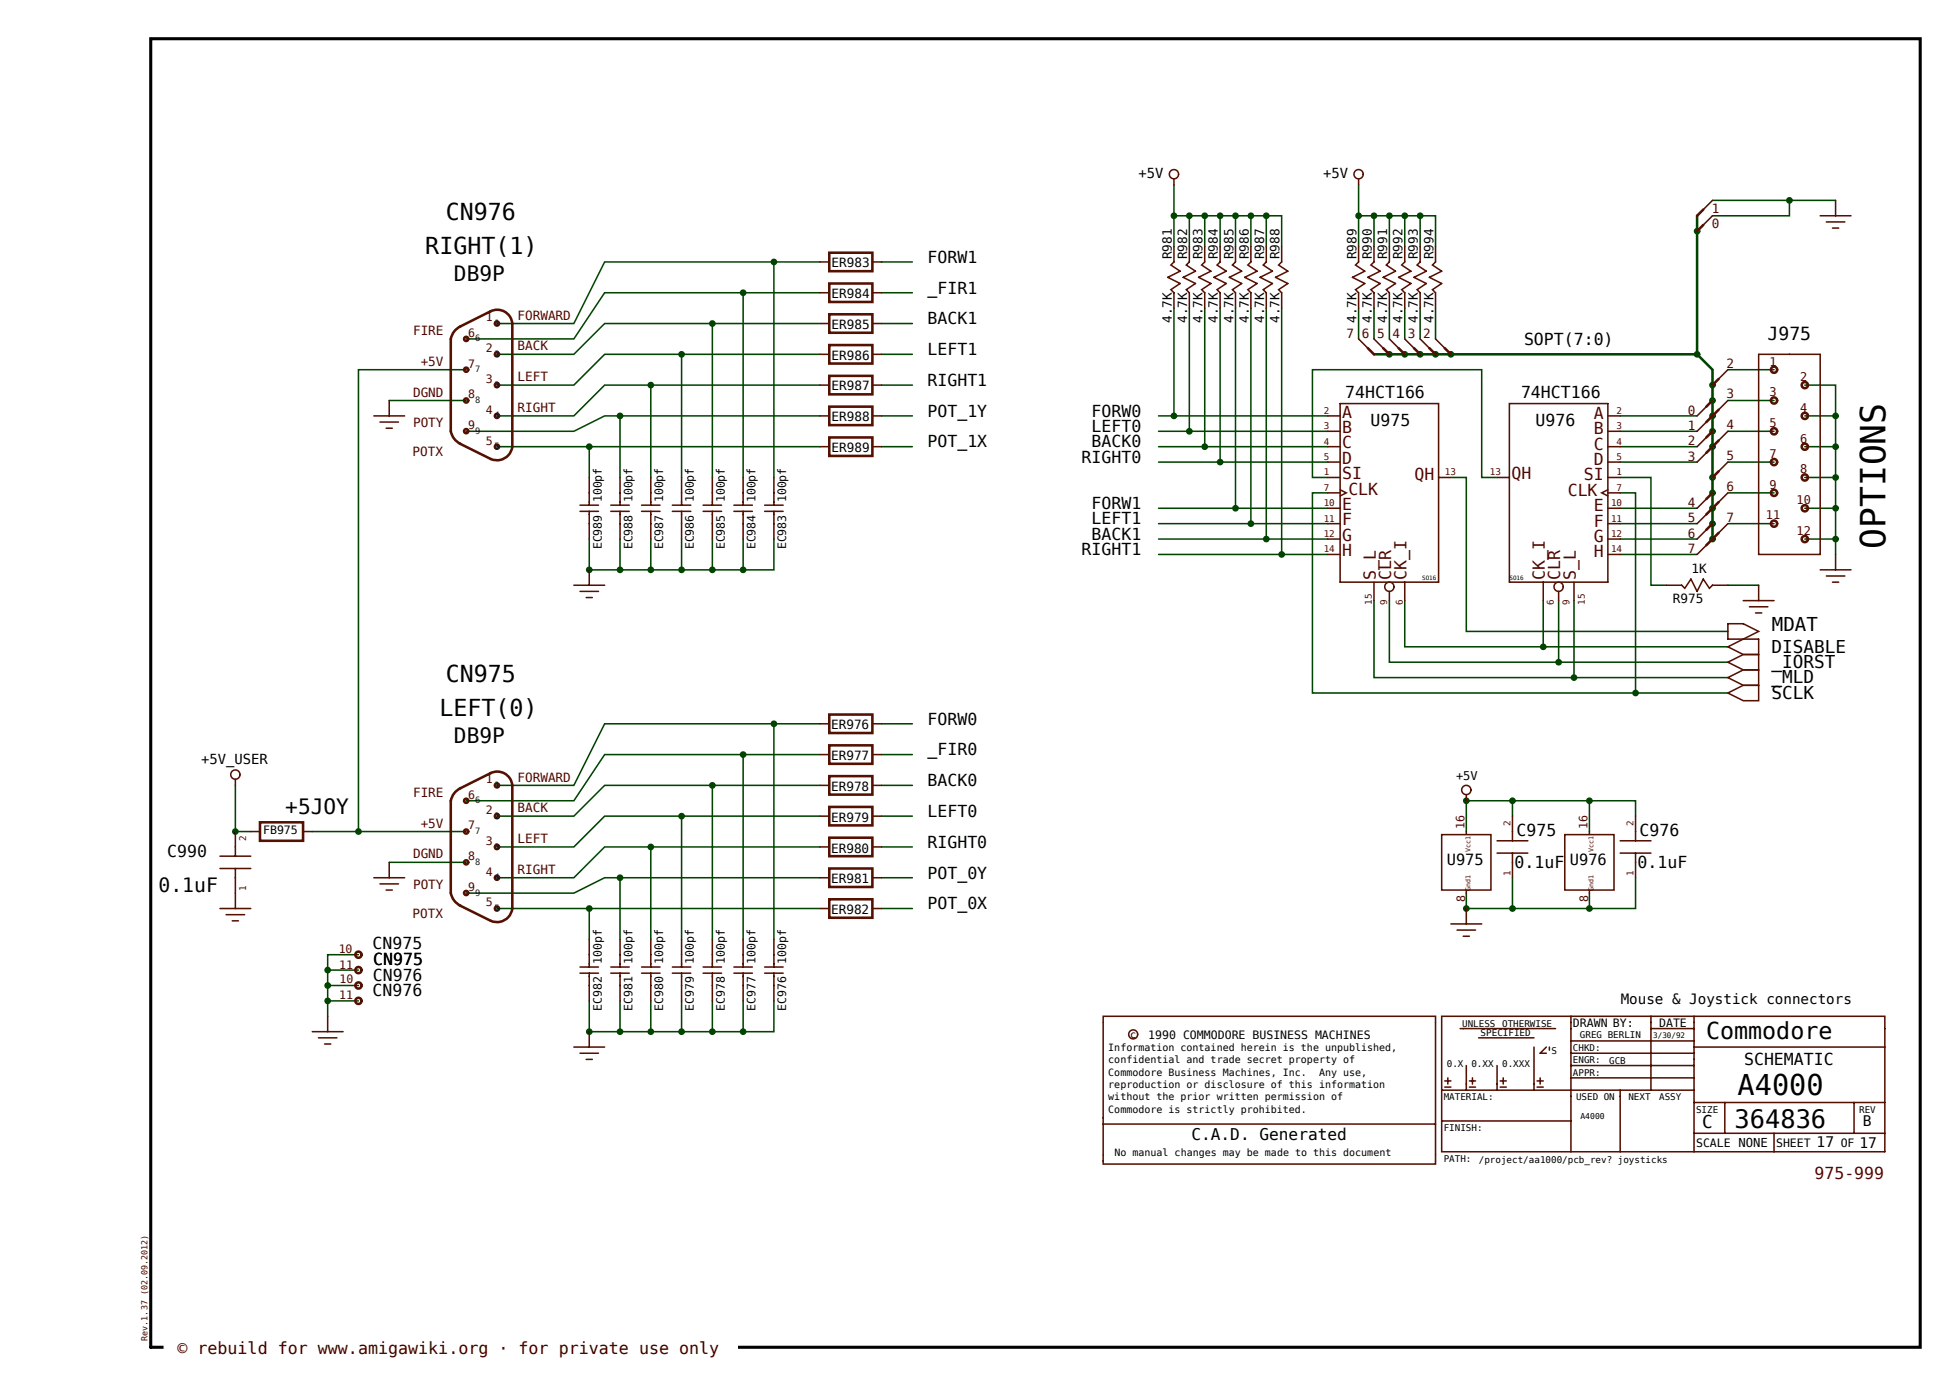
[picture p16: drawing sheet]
<svg xmlns="http://www.w3.org/2000/svg" width="420mm" height="297mm" viewBox="0 0 420 297" stroke-linecap="round" stroke-linejoin="round" font-family="sans-serif">
<defs><g id="words">
<text font-size="7.4" x="404.2" y="117.6" transform="rotate(-90 404.2 117.6)">OPTIONS</text>
<text font-size="6.1" x="372.5" y="234.7">A4000</text>
<text font-size="5.4" x="371.9" y="241.8">364836</text>
<g font-size="5">
<text x="95.5" y="47.2">CN976</text>
<text x="91.2" y="54.5">RIGHT(1)</text>
<text x="95.5" y="146.1">CN975</text>
<text x="94.2" y="153.4">LEFT(0)</text>
<text x="365.8" y="222.6">Commodore</text>
</g>
<g font-size="4.5">
<text x="97.3" y="60.2">DB9P</text>
<text x="97.3" y="159.2">DB9P</text>
<text x="61.2" y="174.5">+5JOY</text>
</g>
<text font-size="4.2" x="34" y="191.2">0.1uF</text>
<text font-size="4.1" x="379.9" y="135.1">MDAT</text>
<text font-size="3.9" x="379" y="72.9">J975</text>
<g font-size="3.8">
<text x="379.8" y="139.9">DISABLE</text>
<text x="379.8" y="143.2">_IORST</text>
<text x="379.8" y="146.5">_MLD</text>
<text x="379.8" y="149.8">SCLK</text>
<text x="365" y="241.7">C</text>
</g>
<text font-size="3.6" fill="#300" x="38" y="290.1">© rebuild for www.amigawiki.org · for private use only</text>
<g font-size="3.5">
<text x="198.9" y="56.3">FORW1</text>
<text x="198.9" y="62.9">_FIR1</text>
<text x="198.9" y="69.5">BACK1</text>
<text x="198.9" y="76.1">LEFT1</text>
<text x="326.7" y="73.8">SOPT(7:0)</text>
<text x="198.9" y="82.7">RIGHT1</text>
<text x="198.9" y="89.3">POT_1Y</text>
<text x="234" y="89.3">FORW0</text>
<text x="288.4" y="85.4">74HCT166</text>
<text x="326.1" y="85.4">74HCT166</text>
<text x="198.9" y="95.9">POT_1X</text>
<text x="234" y="92.6">LEFT0</text>
<text x="234" y="95.9">BACK0</text>
<text x="293.9" y="91.2">U975</text>
<text x="329.2" y="91.2">U976</text>
<text x="231.9" y="99.2">RIGHT0</text>
<text x="234" y="109.1">FORW1</text>
<text x="234" y="112.4">LEFT1</text>
<text x="231.9" y="119">RIGHT1</text>
<text x="234" y="115.7">BACK1</text>
<text x="198.9" y="155.3">FORW0</text>
<text x="198.9" y="161.9">_FIR0</text>
<text x="198.9" y="168.5">BACK0</text>
<text x="198.9" y="175.1">LEFT0</text>
<text x="325.1" y="179.2">C975</text>
<text x="351.5" y="179.2">C976</text>
<text x="35.8" y="183.6">C990</text>
<text x="198.9" y="181.7">RIGHT0</text>
<text x="198.9" y="188.3">POT_0Y</text>
<text x="324.7" y="186.1">0.1uF</text>
<text x="351.1" y="186.1">0.1uF</text>
<text x="198.9" y="194.8">POT_0X</text>
<text x="79.9" y="203.4">CN975</text>
<text x="80" y="206.8">CN975</text>
<text x="79.9" y="213.4">CN976</text>
<text x="79.9" y="210.1">CN976</text>
<text x="373.9" y="228.1">SCHEMATIC</text>
<text x="255.4" y="244.4">C.A.D. Generated</text>
</g>
<g font-size="3.5" fill="#500">
<text x="287.8" y="89.5">A</text>
<text x="341.7" y="89.8">A</text>
<text x="287.8" y="92.8">B</text>
<text x="341.7" y="93.1">B</text>
<text x="287.8" y="96.1">C</text>
<text x="287.8" y="99.4">D</text>
<text x="341.7" y="96.4">C</text>
<text x="341.7" y="99.7">D</text>
<text x="287.8" y="102.7">SI</text>
<text x="289.1" y="106">CLK</text>
<text x="303.3" y="103">QH</text>
<text x="324" y="102.7">QH</text>
<text x="336.1" y="106.3">CLK</text>
<text x="339.6" y="103">SI</text>
<text x="287.8" y="112.6">F</text>
<text x="287.8" y="109.3">E</text>
<text x="341.7" y="112.9">F</text>
<text x="341.7" y="109.6">E</text>
<text x="287.8" y="119.2">H</text>
<text x="287.8" y="115.9">G</text>
<text x="341.7" y="119.5">H</text>
<text x="341.7" y="116.2">G</text>
<text x="294.9" y="124.3" transform="rotate(-90 294.9 124.3)">S_L</text>
<text x="298.2" y="124.3" transform="rotate(-90 298.2 124.3)">CLR</text>
<text x="301.5" y="124.3" transform="rotate(-90 301.5 124.3)">CK_I</text>
<text x="331.2" y="124.3" transform="rotate(-90 331.2 124.3)">CK_I</text>
<text x="334.5" y="124.3" transform="rotate(-90 334.5 124.3)">CLR</text>
<text x="337.8" y="124.3" transform="rotate(-90 337.8 124.3)">S_L</text>
<text x="389" y="252.7">975-999</text>
</g>
<g font-size="3.3">
<text x="310.2" y="185.4">U975</text>
<text x="336.6" y="185.4">U976</text>
</g>
<g font-size="3.1">
<text x="347.5" y="215.1">Mouse &amp; Joystick connectors</text>
<text x="389.5" y="245.9">17</text>
<text x="398.7" y="246">17</text>
<text x="399.4" y="241.4">B</text>
</g>
<g font-size="3">
<text x="244.1" y="38">+5V</text>
<text x="283.7" y="38">+5V</text>
<text x="43.1" y="163.6">+5V_USER</text>
</g>
<g font-size="2.7" fill="#500">
<text x="367" y="45.6">1</text>
<text x="367" y="48.9">0</text>
<text x="88.6" y="71.8">FIRE</text>
<text x="110.9" y="68.5">FORWARD</text>
<text x="110.9" y="75.1">BACK</text>
<text x="288.6" y="72.5">7</text>
<text x="291.9" y="72.5">6</text>
<text x="295.2" y="72.5">5</text>
<text x="298.5" y="72.5">4</text>
<text x="301.8" y="72.5">3</text>
<text x="305.1" y="72.5">2</text>
<text x="90.2" y="78.4">+5V</text>
<text x="110.9" y="81.7">LEFT</text>
<text x="370.2" y="78.8">2</text>
<text x="88.6" y="85">DGND</text>
<text x="110.9" y="88.3">RIGHT</text>
<text x="361.9" y="88.8">0</text>
<text x="370.2" y="85.4">3</text>
<text x="88.6" y="91.6">POTY</text>
<text x="361.9" y="95.4">2</text>
<text x="361.9" y="92.1">1</text>
<text x="370.2" y="92">4</text>
<text x="88.4" y="97.7">POTX</text>
<text x="361.9" y="98.7">3</text>
<text x="370.2" y="98.6">5</text>
<text x="370.2" y="105.2">6</text>
<text x="361.9" y="111.9">5</text>
<text x="361.9" y="108.6">4</text>
<text x="370.2" y="111.8">7</text>
<text x="361.9" y="118.5">7</text>
<text x="361.9" y="115.2">6</text>
<text x="110.9" y="167.5">FORWARD</text>
<text x="88.6" y="170.8">FIRE</text>
<text x="90.2" y="177.4">+5V</text>
<text x="110.9" y="174.1">BACK</text>
<text x="88.6" y="184">DGND</text>
<text x="110.9" y="180.7">LEFT</text>
<text x="88.6" y="190.6">POTY</text>
<text x="110.9" y="187.3">RIGHT</text>
<text x="88.4" y="196.7">POTX</text>
</g>
<g font-size="2.7">
<text x="178.3" y="57.3">ER983</text>
<text x="251.2" y="55.6" transform="rotate(-90 251.2 55.6)">R981</text>
<text x="254.5" y="55.6" transform="rotate(-90 254.5 55.6)">R982</text>
<text x="257.8" y="55.6" transform="rotate(-90 257.8 55.6)">R983</text>
<text x="261.1" y="55.6" transform="rotate(-90 261.1 55.6)">R984</text>
<text x="264.4" y="55.6" transform="rotate(-90 264.4 55.6)">R985</text>
<text x="267.7" y="55.6" transform="rotate(-90 267.7 55.6)">R986</text>
<text x="271" y="55.6" transform="rotate(-90 271 55.6)">R987</text>
<text x="274.3" y="55.6" transform="rotate(-90 274.3 55.6)">R988</text>
<text x="290.8" y="55.6" transform="rotate(-90 290.8 55.6)">R989</text>
<text x="294.1" y="55.6" transform="rotate(-90 294.1 55.6)">R990</text>
<text x="297.4" y="55.6" transform="rotate(-90 297.4 55.6)">R991</text>
<text x="300.7" y="55.6" transform="rotate(-90 300.7 55.6)">R992</text>
<text x="304" y="55.6" transform="rotate(-90 304 55.6)">R993</text>
<text x="307.3" y="55.6" transform="rotate(-90 307.3 55.6)">R994</text>
<text x="178.3" y="63.9">ER984</text>
<text x="178.3" y="70.5">ER985</text>
<text x="251.2" y="69.2" transform="rotate(-90 251.2 69.2)">4.7K</text>
<text x="254.5" y="69.2" transform="rotate(-90 254.5 69.2)">4.7K</text>
<text x="257.8" y="69.2" transform="rotate(-90 257.8 69.2)">4.7K</text>
<text x="261.1" y="69.2" transform="rotate(-90 261.1 69.2)">4.7K</text>
<text x="264.4" y="69.2" transform="rotate(-90 264.4 69.2)">4.7K</text>
<text x="267.7" y="69.2" transform="rotate(-90 267.7 69.2)">4.7K</text>
<text x="271" y="69.2" transform="rotate(-90 271 69.2)">4.7K</text>
<text x="274.3" y="69.2" transform="rotate(-90 274.3 69.2)">4.7K</text>
<text x="290.8" y="69.2" transform="rotate(-90 290.8 69.2)">4.7K</text>
<text x="294.1" y="69.2" transform="rotate(-90 294.1 69.2)">4.7K</text>
<text x="297.4" y="69.2" transform="rotate(-90 297.4 69.2)">4.7K</text>
<text x="300.7" y="69.2" transform="rotate(-90 300.7 69.2)">4.7K</text>
<text x="304" y="69.2" transform="rotate(-90 304 69.2)">4.7K</text>
<text x="307.3" y="69.2" transform="rotate(-90 307.3 69.2)">4.7K</text>
<text x="178.3" y="77.1">ER986</text>
<text x="178.3" y="83.7">ER987</text>
<text x="178.3" y="90.3">ER988</text>
<text x="178.3" y="96.9">ER989</text>
<text x="362.6" y="122.8">1K</text>
<text x="358.7" y="129.3">R975</text>
<text x="178.2" y="156.3">ER976</text>
<text x="178.2" y="162.9">ER977</text>
<text x="178.2" y="169.5">ER978</text>
<text x="178.2" y="176.1">ER979</text>
<text x="178.2" y="182.7">ER980</text>
<text x="178.2" y="189.3">ER981</text>
<text x="178.2" y="195.9">ER982</text>
</g>
<g font-size="2.6" fill="#500">
<text x="379.4" y="78.3">1</text>
<text x="386" y="81.6">2</text>
<text x="379.4" y="84.9">3</text>
<text x="386" y="88.2">4</text>
<text x="379.4" y="91.5">5</text>
<text x="386" y="94.8">6</text>
<text x="379.4" y="98.1">7</text>
<text x="386" y="101.4">8</text>
<text x="379.4" y="104.7">9</text>
<text x="378.6" y="111.3">11</text>
<text x="385.2" y="108">10</text>
<text x="385.2" y="114.6">12</text>
</g>
<text font-size="2.6" x="312.2" y="167.2">+5V</text>
<g font-size="2.5" fill="#500">
<text x="104.2" y="68.9">1</text>
<text x="100.4" y="72.2">6</text>
<text x="104.2" y="75.5">2</text>
<text x="100.4" y="78.8">7</text>
<text x="104.2" y="82.1">3</text>
<text x="100.4" y="85.4">8</text>
<text x="104.2" y="88.7">4</text>
<text x="100.4" y="92">9</text>
<text x="104.2" y="95.3">5</text>
<text x="104.2" y="167.9">1</text>
<text x="100.4" y="171.2">6</text>
<text x="100.4" y="177.7">7</text>
<text x="104.2" y="174.5">2</text>
<text x="314" y="177.6" transform="rotate(-90 314 177.6)">16</text>
<text x="340.4" y="177.6" transform="rotate(-90 340.4 177.6)">16</text>
<text x="100.4" y="184.3">8</text>
<text x="104.2" y="181">3</text>
<text x="100.4" y="190.9">9</text>
<text x="104.2" y="187.6">4</text>
<text x="104.2" y="194.2">5</text>
<text x="314.1" y="193.4" transform="rotate(-90 314.1 193.4)">8</text>
<text x="340.5" y="193.4" transform="rotate(-90 340.5 193.4)">8</text>
<text x="72.6" y="204.1">10</text>
<text x="72.7" y="207.5">11</text>
<text x="72.7" y="214.1">11</text>
<text x="72.8" y="210.7">10</text>
</g>
<g font-size="2.5">
<text x="129" y="107.6" transform="rotate(-90 129 107.6)">100pf</text>
<text x="135.6" y="107.6" transform="rotate(-90 135.6 107.6)">100pf</text>
<text x="142.2" y="107.6" transform="rotate(-90 142.2 107.6)">100pf</text>
<text x="148.8" y="107.6" transform="rotate(-90 148.8 107.6)">100pf</text>
<text x="155.4" y="107.6" transform="rotate(-90 155.4 107.6)">100pf</text>
<text x="162" y="107.6" transform="rotate(-90 162 107.6)">100pf</text>
<text x="168.6" y="107.6" transform="rotate(-90 168.6 107.6)">100pf</text>
<text x="129" y="117.7" transform="rotate(-90 129 117.7)">EC989</text>
<text x="135.6" y="117.7" transform="rotate(-90 135.6 117.7)">EC988</text>
<text x="142.2" y="117.7" transform="rotate(-90 142.2 117.7)">EC987</text>
<text x="148.8" y="117.7" transform="rotate(-90 148.8 117.7)">EC986</text>
<text x="155.4" y="117.7" transform="rotate(-90 155.4 117.7)">EC985</text>
<text x="162" y="117.7" transform="rotate(-90 162 117.7)">EC984</text>
<text x="168.6" y="117.7" transform="rotate(-90 168.6 117.7)">EC983</text>
<text x="56.4" y="178.6">FB975</text>
<text x="129" y="206.6" transform="rotate(-90 129 206.6)">100pf</text>
<text x="135.6" y="206.6" transform="rotate(-90 135.6 206.6)">100pf</text>
<text x="142.2" y="206.6" transform="rotate(-90 142.2 206.6)">100pf</text>
<text x="148.8" y="206.6" transform="rotate(-90 148.8 206.6)">100pf</text>
<text x="155.4" y="206.6" transform="rotate(-90 155.4 206.6)">100pf</text>
<text x="162" y="206.6" transform="rotate(-90 162 206.6)">100pf</text>
<text x="168.6" y="206.6" transform="rotate(-90 168.6 206.6)">100pf</text>
<text x="129" y="216.7" transform="rotate(-90 129 216.7)">EC982</text>
<text x="135.6" y="216.7" transform="rotate(-90 135.6 216.7)">EC981</text>
<text x="142.2" y="216.7" transform="rotate(-90 142.2 216.7)">EC980</text>
<text x="148.8" y="216.7" transform="rotate(-90 148.8 216.7)">EC979</text>
<text x="155.4" y="216.7" transform="rotate(-90 155.4 216.7)">EC978</text>
<text x="162" y="216.7" transform="rotate(-90 162 216.7)">EC977</text>
<text x="168.6" y="216.7" transform="rotate(-90 168.6 216.7)">EC976</text>
<text x="337.2" y="220">DRAWN BY:</text>
<text x="355.7" y="220">DATE</text>
<text x="246.2" y="222.6">1990 COMMODORE BUSINESS MACHINES</text>
<text x="363.6" y="245.7">SCALE NONE</text>
<text x="380.8" y="245.7">SHEET</text>
<text x="394.6" y="245.7">OF</text>
</g>
<g font-size="2.1">
<text x="237.6" y="227.9">confidential and trade secret property of</text>
<text x="237.6" y="225.3">Information contained herein is the unpublished,</text>
<text x="242.3" y="222.3">c</text>
<text x="237.6" y="233.2">reproduction or disclosure of this information</text>
<text x="237.6" y="230.5">Commodore Business Machines, Inc.</text>
<text x="282.8" y="230.5">Any use,</text>
<text x="237.6" y="238.4">Commodore is strictly prohibited.</text>
<text x="237.6" y="235.8">without the prior written permission of</text>
<text x="238.9" y="247.7">No manual changes may be made to this document</text>
</g>
<g font-size="2" fill="#500">
<text x="283.8" y="88.7">2</text>
<text x="346.6" y="88.7">2</text>
<text x="283.8" y="95.3">4</text>
<text x="283.8" y="92">3</text>
<text x="346.6" y="95.3">4</text>
<text x="346.6" y="92">3</text>
<text x="283.8" y="101.9">1</text>
<text x="283.8" y="98.6">5</text>
<text x="309.8" y="101.9">13</text>
<text x="319.4" y="101.9">13</text>
<text x="346.6" y="101.9">1</text>
<text x="346.6" y="98.6">5</text>
<text x="283.8" y="105.2">7</text>
<text x="346.6" y="105.2">7</text>
<text x="283.8" y="111.8">11</text>
<text x="283.8" y="108.5">10</text>
<text x="345.4" y="111.8">11</text>
<text x="345.4" y="108.5">10</text>
<text x="283.8" y="118.4">14</text>
<text x="283.8" y="115.1">12</text>
<text x="345.4" y="118.4">14</text>
<text x="345.4" y="115.1">12</text>
<text x="294.1" y="129.6" transform="rotate(-90 294.1 129.6)">15</text>
<text x="297.4" y="129.6" transform="rotate(-90 297.4 129.6)">9</text>
<text x="300.7" y="129.6" transform="rotate(-90 300.7 129.6)">6</text>
<text x="333.2" y="129.6" transform="rotate(-90 333.2 129.6)">6</text>
<text x="336.5" y="129.6" transform="rotate(-90 336.5 129.6)">9</text>
<text x="339.8" y="129.6" transform="rotate(-90 339.8 129.6)">15</text>
<text x="323.8" y="177" transform="rotate(-90 323.8 177)">2</text>
<text x="350.2" y="177" transform="rotate(-90 350.2 177)">2</text>
<text x="52.8" y="180.3" transform="rotate(-90 52.8 180.3)">2</text>
<text x="52.8" y="190.9" transform="rotate(-90 52.8 190.9)">1</text>
<text x="323.8" y="187.6" transform="rotate(-90 323.8 187.6)">1</text>
<text x="350.2" y="187.6" transform="rotate(-90 350.2 187.6)">1</text>
</g>
<g font-size="2">
<text x="313.5" y="220">UNLESS</text>
<text x="317.4" y="222">SPECIFIED</text>
<text x="322.1" y="220">OTHERWISE</text>
<text x="332.6" y="225.9">S</text>
<text x="337.2" y="227.9">ENGR:</text>
<text x="337.2" y="225.3">CHKD:</text>
<text x="338.7" y="222.3">GREG BERLIN</text>
<text x="345" y="227.9">GCB</text>
<text x="310.2" y="228.6">0.X</text>
<text x="315.5" y="228.6">0.XX</text>
<text x="322.1" y="228.6">0.XXX</text>
<text x="337.2" y="230.5">APPR:</text>
<text x="309.5" y="235.8">MATERIAL:</text>
<text x="337.9" y="235.8">USED ON</text>
<text x="349.1" y="235.8">NEXT</text>
<text x="355.7" y="235.8">ASSY</text>
<text x="363.6" y="238.4">SIZE</text>
<text x="398.6" y="238.4">REV</text>
<text x="309.5" y="242.4">FINISH:</text>
<text x="309.5" y="249">PATH:</text>
<text x="317.1" y="249.3">/project/aa1000/pcb_rev? joysticks</text>
</g>
<g font-size="1.9" fill="#005">
<text x="106" y="69.9">1</text>
<text x="101.9" y="73.2">6</text>
<text x="106" y="76.5">2</text>
<text x="101.9" y="79.8">7</text>
<text x="106" y="83.1">3</text>
<text x="101.9" y="86.4">8</text>
<text x="106" y="89.7">4</text>
<text x="101.9" y="93">9</text>
<text x="106" y="96.3">5</text>
<text x="101.9" y="172.1">6</text>
<text x="106" y="168.8">1</text>
<text x="101.9" y="178.7">7</text>
<text x="106" y="175.4">2</text>
<text x="101.9" y="185.3">8</text>
<text x="106" y="182">3</text>
<text x="101.9" y="191.9">9</text>
<text x="106" y="188.6">4</text>
<text x="106" y="195.2">5</text>
</g>
<text font-size="1.8" fill="#300" x="31.6" y="287.3" transform="rotate(-90 31.6 287.3)">Rev.1.37 (02.09.2012)</text>
<text font-size="1.7" x="338.8" y="239.9">A4000</text>
<text font-size="1.6" x="354.4" y="222.5">3/30/92</text>
<g font-size="1.4" fill="#500">
<text x="315.2" y="182.5" transform="rotate(-90 315.2 182.5)">Vcc1</text>
<text x="341.6" y="182.5" transform="rotate(-90 341.6 182.5)">Vcc1</text>
<text x="315.2" y="190.9" transform="rotate(-90 315.2 190.9)">Gnd1</text>
<text x="341.6" y="190.9" transform="rotate(-90 341.6 190.9)">Gnd1</text>
</g>
<g font-size="1.3">
<text x="304.9" y="124.3">SO16</text>
<text x="323.6" y="124.3">SO16</text>
</g>
</g></defs>
<path d="M32.3 8.3h379.4v280.4h-379.4z" fill="#fff" stroke="#fff" stroke-width=".22"/>
<path d="M32.3 8.3h379.4v280.4h-379.4z" fill="none" stroke="#000" stroke-width=".66"/>
<g fill="none" stroke="#040" stroke-width=".33">
<path d="M251.7 39.6v6.6M291.3 39.6v13.2M165.9 56.1v46.2M175.8 56.1h-46.2l-6.6 13.2h-16.5M189 56.1h6.6M255 52.8v-6.6h19.8v6.6M255 46.2h-3.3v6.6M258.3 46.2v6.6M261.6 46.2v6.6M264.9 46.2v6.6M268.2 46.2v6.6M271.5 46.2v6.6"/>
<path d="M291.3 46.2h16.5v6.6M294.6 46.2v6.6M297.9 46.2v6.6M301.2 46.2v6.6M304.5 46.2v6.6M367.1 42.9h26.4M383.6 42.9v3.3h-16.5M99.9 79.2h-23v99h23M146.1 75.9v26.4M152.7 69.3v33M159.3 62.7v39.6M175.8 75.9h-46.2l-6.6 6.6h-16.5"/>
<path d="M175.8 62.7h-46.2l-6.6 9.9h-23.1M175.8 69.3h-46.2l-6.6 6.6h-16.5M189 75.9h6.6M189 62.7h6.6M189 69.3h6.6M251.7 66v23.1M255 66v26.4M258.3 66v29.7M261.6 66v33M264.9 66v42.9M268.2 66v46.2M271.5 66v49.5"/>
<path d="M274.8 66v52.8M291.3 66v6.6M294.6 66v6.6M297.9 66v6.6M301.2 66v6.6M304.5 66v6.6M307.8 66v6.6M370.4 79.2h9.9M83.4 85.8h16.5M106.5 95.7h69.3M126.3 95.7v6.6M132.9 89.1v13.2"/>
<path d="M139.5 82.5v19.8M175.8 89.1h-46.2l-6.6 3.3h-23.1M175.8 82.5h-46.2l-6.6 6.6h-16.5M189 82.5h6.6M189 89.1h6.6M189 95.7h6.6M248.4 92.4h36.3M248.4 99h36.3M248.4 89.1h36.3M248.4 95.7h36.3M347.4 92.4h16.5M347.4 99h16.5"/>
<path d="M347.4 89.1h16.5M347.4 95.7h16.5M370.4 92.4h9.9M370.4 99h9.9M370.4 85.8h9.9M386.9 82.5h6.6v36.3M386.9 89.1h6.6M386.9 95.7h6.6M126.3 115.5v6.6h39.6v-6.6M132.9 115.5v6.6M139.5 115.5v6.6M146.1 115.5v6.6"/>
<path d="M152.7 115.5v6.6M159.3 115.5v6.6M248.4 108.9h36.3M248.4 115.5h36.3M248.4 112.2h36.3M248.4 118.8h36.3M284.7 105.6h-3.3v42.9h89M284.7 102.3h-3.3v-23.1h36.3v23.1h3.3M311.1 102.3h3.3v33h56M347.4 105.6h3.3v42.9M347.4 102.3h6.6v23.1h3.3M347.4 108.9h16.5"/>
<path d="M347.4 115.5h16.5M347.4 112.2h16.5M347.4 118.8h16.5M370.4 105.6h9.9M370.4 112.2h9.9M386.9 108.9h6.6M386.9 115.5h6.6M386.9 102.3h6.6M294.6 128.7v16.5h75.8M297.9 128.7v13.2h72.5M301.2 128.7v9.9h69.2M330.9 128.7v9.9"/>
<path d="M334.2 128.7v13.2M337.5 128.7v16.5M370.4 125.4h6.6M165.9 155.1v46.2M175.8 155.1h-46.2l-6.6 13.2h-16.5M189 155.1h6.6M50.5 168.3v9.9h3.3M67 178.2h9.9M146.1 174.9v26.4M152.7 168.3v33M159.3 161.7v39.6M175.8 168.3h-46.2l-6.6 6.6h-16.5"/>
<path d="M175.8 161.7h-46.2l-6.6 9.9h-23.1M175.8 174.9h-46.2l-6.6 6.6h-16.5M189 174.9h6.6M189 168.3h6.6M189 161.7h6.6M324.3 171.6v3.3M340.8 171.6v6.6M350.7 174.9v-3.3h-36.3v6.6M83.4 184.8h16.5M106.5 194.7h69.3M126.3 194.7v6.6M132.9 188.1v13.2"/>
<path d="M139.5 181.5v19.8M175.8 188.1h-46.2l-6.6 3.3h-23.1M175.8 181.5h-46.2l-6.6 6.6h-16.5M189 194.7h6.6M189 188.1h6.6M189 181.5h6.6M324.3 188.1v6.6M340.8 191.4v3.3M350.7 188.1v6.6h-36.3v-3.3M70.3 214.5h6.6M70.3 211.2h6.6M70.3 207.9h6.6"/>
<path d="M76.9 204.6h-6.6v13.2M126.3 214.5v6.6h39.6v-6.6M132.9 214.5v6.6M139.5 214.5v6.6M146.1 214.5v6.6M152.7 214.5v6.6M159.3 214.5v6.6"/>
</g>
<g fill="#040" stroke="#040" stroke-width=".33">
<circle cx="363.9" cy="49.5" r=".55"/>
<circle cx="264.9" cy="108.9" r=".55"/>
<circle cx="255" cy="92.4" r=".55"/>
<circle cx="297.9" cy="75.9" r=".55"/>
<circle cx="301.2" cy="75.9" r=".55"/>
<circle cx="304.5" cy="75.9" r=".55"/>
<circle cx="307.8" cy="75.9" r=".55"/>
<circle cx="311.1" cy="75.9" r=".55"/>
<circle cx="367.1" cy="82.5" r=".55"/>
<circle cx="367.1" cy="85.8" r=".55"/>
<circle cx="367.1" cy="89.1" r=".55"/>
<circle cx="367.1" cy="92.4" r=".55"/>
<circle cx="367.1" cy="95.7" r=".55"/>
<circle cx="367.1" cy="102.3" r=".55"/>
<circle cx="367.1" cy="105.6" r=".55"/>
<circle cx="367.1" cy="108.9" r=".55"/>
<circle cx="367.1" cy="115.5" r=".55"/>
<circle cx="367.1" cy="112.2" r=".55"/>
<circle cx="383.6" cy="42.9" r=".55"/>
<circle cx="314.4" cy="194.7" r=".55"/>
<circle cx="324.3" cy="194.7" r=".55"/>
<circle cx="340.8" cy="194.7" r=".55"/>
<circle cx="271.5" cy="115.5" r=".55"/>
<circle cx="152.7" cy="168.3" r=".55"/>
<circle cx="261.6" cy="99" r=".55"/>
<circle cx="146.1" cy="75.9" r=".55"/>
<circle cx="337.5" cy="145.2" r=".55"/>
<circle cx="330.9" cy="138.6" r=".55"/>
<circle cx="159.3" cy="122.1" r=".55"/>
<circle cx="152.7" cy="122.1" r=".55"/>
<circle cx="146.1" cy="122.1" r=".55"/>
<circle cx="139.5" cy="122.1" r=".55"/>
<circle cx="132.9" cy="122.1" r=".55"/>
<circle cx="126.3" cy="122.1" r=".55"/>
<circle cx="50.5" cy="178.2" r=".55"/>
<circle cx="126.3" cy="194.7" r=".55"/>
<circle cx="251.7" cy="89.1" r=".55"/>
<circle cx="132.9" cy="89.1" r=".55"/>
<circle cx="139.5" cy="82.5" r=".55"/>
<circle cx="165.9" cy="155.1" r=".55"/>
<circle cx="340.8" cy="171.6" r=".55"/>
<circle cx="324.3" cy="171.6" r=".55"/>
<circle cx="314.4" cy="171.6" r=".55"/>
<circle cx="159.3" cy="161.7" r=".55"/>
<circle cx="268.2" cy="112.2" r=".55"/>
<circle cx="132.9" cy="188.1" r=".55"/>
<circle cx="258.3" cy="95.7" r=".55"/>
<circle cx="126.3" cy="95.7" r=".55"/>
<circle cx="76.9" cy="178.2" r=".55"/>
<circle cx="159.3" cy="221.1" r=".55"/>
<circle cx="152.7" cy="221.1" r=".55"/>
<circle cx="146.1" cy="221.1" r=".55"/>
<circle cx="139.5" cy="221.1" r=".55"/>
<circle cx="132.9" cy="221.1" r=".55"/>
<circle cx="126.3" cy="221.1" r=".55"/>
<circle cx="159.3" cy="62.7" r=".55"/>
<circle cx="350.7" cy="148.5" r=".55"/>
<circle cx="274.8" cy="118.8" r=".55"/>
<circle cx="139.5" cy="181.5" r=".55"/>
<circle cx="146.1" cy="174.9" r=".55"/>
<circle cx="393.5" cy="89.1" r=".55"/>
<circle cx="393.5" cy="95.7" r=".55"/>
<circle cx="393.5" cy="102.3" r=".55"/>
<circle cx="393.5" cy="108.9" r=".55"/>
<circle cx="393.5" cy="115.5" r=".55"/>
<circle cx="70.3" cy="207.9" r=".55"/>
<circle cx="70.3" cy="211.2" r=".55"/>
<circle cx="70.3" cy="214.5" r=".55"/>
<circle cx="152.7" cy="69.3" r=".55"/>
<circle cx="165.9" cy="56.1" r=".55"/>
<circle cx="334.2" cy="141.9" r=".55"/>
<circle cx="363.9" cy="75.9" r=".55"/>
<circle cx="251.7" cy="46.2" r=".55"/>
<circle cx="255" cy="46.2" r=".55"/>
<circle cx="261.6" cy="46.2" r=".55"/>
<circle cx="258.3" cy="46.2" r=".55"/>
<circle cx="271.5" cy="46.2" r=".55"/>
<circle cx="268.2" cy="46.2" r=".55"/>
<circle cx="264.9" cy="46.2" r=".55"/>
<circle cx="291.3" cy="46.2" r=".55"/>
<circle cx="294.6" cy="46.2" r=".55"/>
<circle cx="297.9" cy="46.2" r=".55"/>
<circle cx="301.2" cy="46.2" r=".55"/>
<circle cx="304.5" cy="46.2" r=".55"/>
</g>
<path d="M363.9 46.2v29.7M294.6 75.9h69.3M363.9 75.9l3.2 3.3v36.3" fill="none" stroke="#040" stroke-width=".55"/>
<g fill="none" stroke="#510" stroke-width=".33">
<path d="M50.5 167v1.3M50.5 178.2v5.3M53.8 178.2h1.9M65 178.2h2M47.2 194.7h6.6M47.2 186.1h6.6M47.2 183.5h6.6M48.5 196h3.9M49.8 197.3h1.3M50.5 186.1v8.6"/>
<circle cx="50.5" cy="166" r=".99"/>
</g>
<path d="M55.7 176.2h9.3v4h-9.3z" fill="#fff" stroke="#510" stroke-width=".55"/>
<g fill="none" stroke="#510" stroke-width=".33">
<path d="M80.1 89.1h6.6M81.5 90.4h3.9M82.8 91.8h1.3M83.4 85.8v3.3M124.4 108.3h3.9M124.4 109.6h3.9M126.3 102.3v6M126.3 109.6v5.9M131 108.3h3.9M131 109.6h3.9M132.9 102.3v6M132.9 109.6v5.9"/>
<path d="M137.5 108.3h4M137.5 109.6h4M139.5 102.3v6M139.5 109.6v5.9M144.1 108.3h4M144.1 109.6h4M146.1 102.3v6M146.1 109.6v5.9M150.7 108.3h4M150.7 109.6h4M152.7 102.3v6M152.7 109.6v5.9"/>
<path d="M157.3 108.3h4M157.3 109.6h4M159.3 102.3v6M159.3 109.6v5.9M163.9 108.3h4M163.9 109.6h4M165.9 102.3v6M165.9 109.6v5.9M123 125.4h6.6M124.4 126.7h3.9M125.7 128h1.3M126.3 122.1v3.3"/>
<path d="M80.1 188.1h6.6M81.5 189.4h3.9M82.8 190.7h1.3M83.4 184.8v3.3M175.8 194.7h2M187 194.7h2M124.4 207.2h3.9M124.4 208.5h3.9M126.3 201.3v5.9M126.3 208.5v6M131 207.2h3.9M131 208.5h3.9"/>
<path d="M132.9 201.3v5.9M132.9 208.5v6M137.5 207.2h4M137.5 208.5h4M139.5 201.3v5.9M139.5 208.5v6M144.1 207.2h4M144.1 208.5h4M146.1 201.3v5.9M146.1 208.5v6M150.7 207.2h4M150.7 208.5h4"/>
<path d="M152.7 201.3v5.9M152.7 208.5v6M157.3 207.2h4M157.3 208.5h4M159.3 201.3v5.9M159.3 208.5v6M163.9 207.2h4M163.9 208.5h4M165.9 201.3v5.9M165.9 208.5v6M123 224.4h6.6M124.4 225.7h3.9"/>
<path d="M125.7 227h1.3M126.3 221.1v3.3"/>
</g>
<g fill="none" stroke="#510" stroke-width=".55">
<path d="M96.6 72.6v19.8M98.7 69.9a3.8 3.8 0 0 0-2.1 2.8M105.1 66.7a3.2 3.2 0 0 1 4.7 2.7M105.2 66.7l-6.6 3.3M109.8 69.3v26.4a3.3 3.3 0 0 1-4.6 2.7l-6.6-3.3M96.6 92.4a3.8 3.8 0 0 0 2.1 2.7M96.6 171.6v19.8M98.7 168.9a3.8 3.8 0 0 0-2.1 2.7M105.1 165.7a3.2 3.2 0 0 1 4.7 2.6M105.2 165.7l-6.6 3.3M109.8 168.3v26.4a3.3 3.3 0 0 1-4.6 2.6l-6.6-3.3M96.6 191.3a3.8 3.8 0 0 0 2.1 2.8"/>
<circle cx="99.9" cy="79.2" r=".44"/>
<circle cx="99.9" cy="72.6" r=".44"/>
<circle cx="106.5" cy="75.9" r=".44"/>
<circle cx="106.5" cy="69.3" r=".44"/>
<circle cx="99.9" cy="92.4" r=".44"/>
<circle cx="99.9" cy="85.8" r=".44"/>
<circle cx="106.5" cy="89.1" r=".44"/>
<circle cx="106.5" cy="82.5" r=".44"/>
<circle cx="106.5" cy="95.7" r=".44"/>
<circle cx="99.9" cy="171.6" r=".44"/>
<circle cx="99.9" cy="178.2" r=".44"/>
<circle cx="106.5" cy="168.3" r=".44"/>
<circle cx="106.5" cy="174.9" r=".44"/>
<circle cx="99.9" cy="191.4" r=".44"/>
<circle cx="99.9" cy="184.8" r=".44"/>
<circle cx="106.5" cy="181.5" r=".44"/>
<circle cx="106.5" cy="194.7" r=".44"/>
<circle cx="106.5" cy="188.1" r=".44"/>
</g>
<path d="M177.8 192.7h9.2v4h-9.2z" fill="#fff" stroke="#510" stroke-width=".55"/>
<path d="M175.8 188.1h2M187 188.1h2" fill="none" stroke="#510" stroke-width=".33"/>
<path d="M177.8 186.1h9.2v4h-9.2z" fill="#fff" stroke="#510" stroke-width=".55"/>
<path d="M175.8 181.5h2M187 181.5h2" fill="none" stroke="#510" stroke-width=".33"/>
<path d="M177.8 179.5h9.2v4h-9.2z" fill="#fff" stroke="#510" stroke-width=".55"/>
<path d="M175.8 174.9h2M187 174.9h2" fill="none" stroke="#510" stroke-width=".33"/>
<path d="M177.8 172.9h9.2v4h-9.2z" fill="#fff" stroke="#510" stroke-width=".55"/>
<path d="M175.8 168.3h2M187 168.3h2" fill="none" stroke="#510" stroke-width=".33"/>
<path d="M177.8 166.3h9.2v4h-9.2z" fill="#fff" stroke="#510" stroke-width=".55"/>
<path d="M175.8 161.7h2M187 161.7h2" fill="none" stroke="#510" stroke-width=".33"/>
<path d="M177.8 159.7h9.2v4h-9.2z" fill="#fff" stroke="#510" stroke-width=".55"/>
<path d="M175.8 155.1h2M187 155.1h2" fill="none" stroke="#510" stroke-width=".33"/>
<path d="M177.8 153.1h9.2v4h-9.2z" fill="#fff" stroke="#510" stroke-width=".55"/>
<path d="M175.8 95.7h2M187 95.7h2" fill="none" stroke="#510" stroke-width=".33"/>
<path d="M177.8 93.7h9.2v4h-9.2z" fill="#fff" stroke="#510" stroke-width=".55"/>
<path d="M175.8 89.1h2M187 89.1h2" fill="none" stroke="#510" stroke-width=".33"/>
<path d="M177.8 87.1h9.2v4h-9.2z" fill="#fff" stroke="#510" stroke-width=".55"/>
<path d="M175.8 82.5h2M187 82.5h2" fill="none" stroke="#510" stroke-width=".33"/>
<path d="M177.8 80.5h9.2v4h-9.2z" fill="#fff" stroke="#510" stroke-width=".55"/>
<path d="M175.8 75.9h2M187 75.9h2" fill="none" stroke="#510" stroke-width=".33"/>
<path d="M177.8 73.9h9.2v4h-9.2z" fill="#fff" stroke="#510" stroke-width=".55"/>
<path d="M175.8 69.3h2M187 69.3h2" fill="none" stroke="#510" stroke-width=".33"/>
<path d="M177.8 67.3h9.2v4h-9.2z" fill="#fff" stroke="#510" stroke-width=".55"/>
<path d="M175.8 62.7h2M187 62.7h2" fill="none" stroke="#510" stroke-width=".33"/>
<path d="M177.8 60.8h9.2v3.9h-9.2z" fill="#fff" stroke="#510" stroke-width=".55"/>
<path d="M175.8 56.1h2M187 56.1h2" fill="none" stroke="#510" stroke-width=".33"/>
<path d="M177.8 54.2h9.2v3.9h-9.2z" fill="#fff" stroke="#510" stroke-width=".55"/>
<path d="M314.4 178.2v.6M314.4 190.7v.7M70.3 217.8v3.3M67 221.1h6.6M68.3 222.4h3.9M69.6 223.7h1.3" fill="none" stroke="#510" stroke-width=".33"/>
<g fill="none" stroke="#510" stroke-width=".55">
<circle cx="76.9" cy="214.5" r=".66"/>
<circle cx="76.9" cy="211.2" r=".66"/>
<circle cx="76.9" cy="204.6" r=".66"/>
<circle cx="76.9" cy="207.9" r=".66"/>
</g>
<path d="M309.1 178.8h10.5v11.9h-10.5z" fill="#fff" stroke="#510" stroke-width=".33"/>
<g fill="none" stroke="#510" stroke-width=".33">
<path d="M251.7 38.3v1.3M251.7 52.8v3.3l-.7 .7 2 1.3-2.6 1.3 2.6 1.4-2 1.3 .7 .6v3.3M314.4 170.3v1.3M324.3 174.9v5.3M340.8 178.2v.6M311.1 198h6.6M312.4 199.3h3.9M314.4 194.7v3.3M321 182.8h6.6M321 180.2h6.6M324.3 182.8v5.3M340.8 190.7v.7"/>
<path d="M313.7 200.6h1.3M236.5 240.9v8.5h71.3v-31.6h-71.3v23.1h71.3"/>
<circle cx="251.7" cy="37.3" r=".99"/>
<circle cx="314.4" cy="169.3" r=".99"/>
<circle cx="242.9" cy="221.7" r=".96"/>
</g>
<path d="M335.5 178.8h10.5v11.9h-10.5z" fill="#fff" stroke="#510" stroke-width=".33"/>
<g fill="none" stroke="#510" stroke-width=".33">
<path d="M291.3 38.3v1.3M255 52.8v3.3l-.7 .7 2 1.3-2.6 1.3 2.6 1.4-2 1.3 .7 .6v3.3M258.3 52.8v3.3l-.7 .7 2 1.3-2.6 1.3 2.6 1.4-2 1.3 .7 .6v3.3M261.6 52.8v3.3l-.7 .7 2 1.3-2.6 1.3 2.6 1.4-2 1.3 .7 .6v3.3M264.9 52.8v3.3l-.7 .7 2 1.3-2.6 1.3 2.6 1.4-2 1.3 .7 .6v3.3M268.2 52.8v3.3l-.7 .7 2 1.3-2.6 1.3 2.6 1.4-2 1.3 .7 .6v3.3M271.5 52.8v3.3l-.7 .7 2 1.3-2.6 1.3 2.6 1.4-2 1.3 .7 .6v3.3M274.8 52.8v3.3l-.7 .7 2 1.3-2.6 1.3 2.6 1.4-2 1.3 .7 .6v3.3M291.3 52.8v3.3l-.7 .7 2 1.3-2.6 1.3 2.6 1.4-2 1.3 .7 .6v3.3M294.6 52.8v3.3l-.7 .7 2 1.3-2.6 1.3 2.6 1.4-2 1.3 .7 .6v3.3M297.9 52.8v3.3l-.7 .7 2 1.3-2.6 1.3 2.6 1.4-2 1.3 .7 .6v3.3M301.2 52.8v3.3l-.7 .7 2 1.3-2.6 1.3 2.6 1.4-2 1.3 .7 .6v3.3"/>
<path d="M304.5 52.8v3.3l-.7 .7 2 1.3-2.6 1.3 2.6 1.4-2 1.3 .7 .6v3.3M307.8 52.8v3.3l-.7 .7 2 1.3-2.6 1.3 2.6 1.4-2 1.3 .7 .6v3.3M367.1 42.9l-1.9 2M367.1 46.2l-1.9 2M390.2 46.2h6.6M391.6 47.6h3.9M392.9 48.9h1.3M393.5 42.9v3.3M291.3 72.6l2 2M294.6 72.6l2 2M297.9 72.6l2 2M301.2 72.6l2 2"/>
<path d="M304.5 72.6l2 2M307.8 72.6l1.9 2M370.4 79.2l-1.9 2M377 75.9h13.2v42.9h-13.2zM284.7 89.1h2.6M284.7 92.4h2.6M284.7 95.7h2.6M284.7 99h2.6M287.3 86.5h21.1v38.2h-21.1zM323.6 86.5h21.1v38.2h-21.1zM344.7 89.1h2.7M344.7 92.4h2.7"/>
<path d="M344.7 95.7h2.7M344.7 99h2.7M365.8 97l-1.9 2M365.8 93.7l-1.9 2M365.8 90.4l-1.9 2M365.8 87.1l-1.9 2M370.4 92.4l-1.9 2M370.4 85.8l-1.9 2M370.4 99l-1.9 2M284.7 102.3h2.6M284.7 105.6h2.6M284.7 108.9h2.6"/>
<path d="M284.7 112.2h2.6M284.7 115.5h2.6M284.7 118.8h2.6M287.3 105l1.3 .6-1.3 .7M308.4 102.3h2.7M321 102.3h2.6M344.7 105l-1.3 .6 1.3 .7M344.7 102.3h2.7M344.7 105.6h2.7M344.7 108.9h2.7M344.7 112.2h2.7M344.7 115.5h2.7"/>
<path d="M344.7 118.8h2.7M365.8 116.8l-1.9 2M365.8 113.5l-1.9 2M365.8 110.2l-1.9 2M365.8 106.9l-1.9 2M370.4 112.2l-1.9 2M370.4 105.6l-1.9 2M393.5 118.8v3.3M294.6 124.7v4M297.9 126.7v2M301.2 124.7v4M330.9 124.7v4"/>
<path d="M334.2 126.7v2M337.5 124.7v4M357.3 125.4h3.3l.6 .7 1.3-2 1.4 2.6 1.3-2.6 1.3 2 .6-.7h3.3M370.4 138.6l3.3-1.6h3.3v3.3h-3.3zM370.4 133.7h3.3l3.3 1.6-3.3 1.7h-3.3zM373.7 128.7h6.6M375.1 130h3.9M376.4 131.3h1.3M377 125.4v3.3M390.2 122.1h6.6M391.6 123.4h3.9M392.9 124.7h1.3"/>
<path d="M370.4 148.5l3.3-1.6h3.3v3.2h-3.3zM370.4 145.2l3.3-1.6h3.3v3.3h-3.3zM370.4 141.9l3.3-1.6h3.3v3.3h-3.3zM350.7 174.9v5.3M347.4 182.8h6.6M347.4 180.2h6.6M350.7 182.8v5.3M309.1 217.8h95v29h-95zM336.8 217.8v29M354 217.8v15.8M363.2 217.8v29M309.1 233.6h54.1"/>
<path d="M309.7 233h1.4M309.7 231.6h1.4M310.4 231v1.3M313 220.4h20.5M314.4 228.3v5.3M315 233h1.3M315 231.6h1.3M315.7 231v1.3M317 222.4h11.9M321 228.3v5.3M321.6 233h1.3M321.6 231.6h1.3"/>
<path d="M322.3 231v1.3M328.9 224.4v9.2M329.5 233h1.4M329.5 231.6h1.4M330.2 231v1.3M331.5 224.4l-1.3 1.3h1.3M332.2 224.4v.6M336.8 231h26.4M336.8 228.3h26.4M336.8 225.7h26.4M336.8 223.1h26.4M347.4 233.6v13.2"/>
<path d="M354 220.4h9.2M363.2 236.2h40.9M363.2 224.4h40.9M369.8 236.2v6.6M397.5 236.2v6.6M309.1 240.2h27.7M363.2 242.8h40.9M380.3 242.8v4"/>
<circle cx="291.3" cy="37.3" r=".99"/>
<circle cx="297.9" cy="125.7" r=".99"/>
<circle cx="334.2" cy="125.7" r=".99"/>
</g>
<g fill="none" stroke="#510" stroke-width=".55">
<path d="M365.2 44.9l-1.3 1.3M365.2 48.2l-1.3 1.3M293.3 74.6l1.3 1.3M296.6 74.6l1.3 1.3M299.9 74.6l1.3 1.3M303.2 74.6l1.3 1.3M306.5 74.6l1.3 1.3M309.7 74.6l1.4 1.3M367.1 92.4l-1.3 1.3M367.1 85.8l-1.3 1.3M368.5 94.4l-2.7 2.6M368.5 87.8l-2.7 2.6"/>
<path d="M368.5 81.2l-1.4 1.3M367.1 112.2l-1.3 1.3M367.1 105.6l-1.3 1.3M368.5 114.2l-2.7 2.6M368.5 107.6l-2.7 2.6M368.5 101l-1.4 1.3"/>
<circle cx="380.3" cy="79.2" r=".66"/>
<circle cx="380.3" cy="92.4" r=".66"/>
<circle cx="380.3" cy="85.8" r=".66"/>
<circle cx="380.3" cy="99" r=".66"/>
<circle cx="386.9" cy="95.7" r=".66"/>
<circle cx="386.9" cy="89.1" r=".66"/>
<circle cx="386.9" cy="82.5" r=".66"/>
<circle cx="380.3" cy="112.2" r=".66"/>
<circle cx="380.3" cy="105.6" r=".66"/>
<circle cx="386.9" cy="102.3" r=".66"/>
<circle cx="386.9" cy="115.5" r=".66"/>
<circle cx="386.9" cy="108.9" r=".66"/>
</g>
<path d="M35.2 286.4h122.9v4.3h-122.9z" fill="#fff" stroke="#fff" stroke-width=".22"/>
<use href="#words"/>
</svg>
